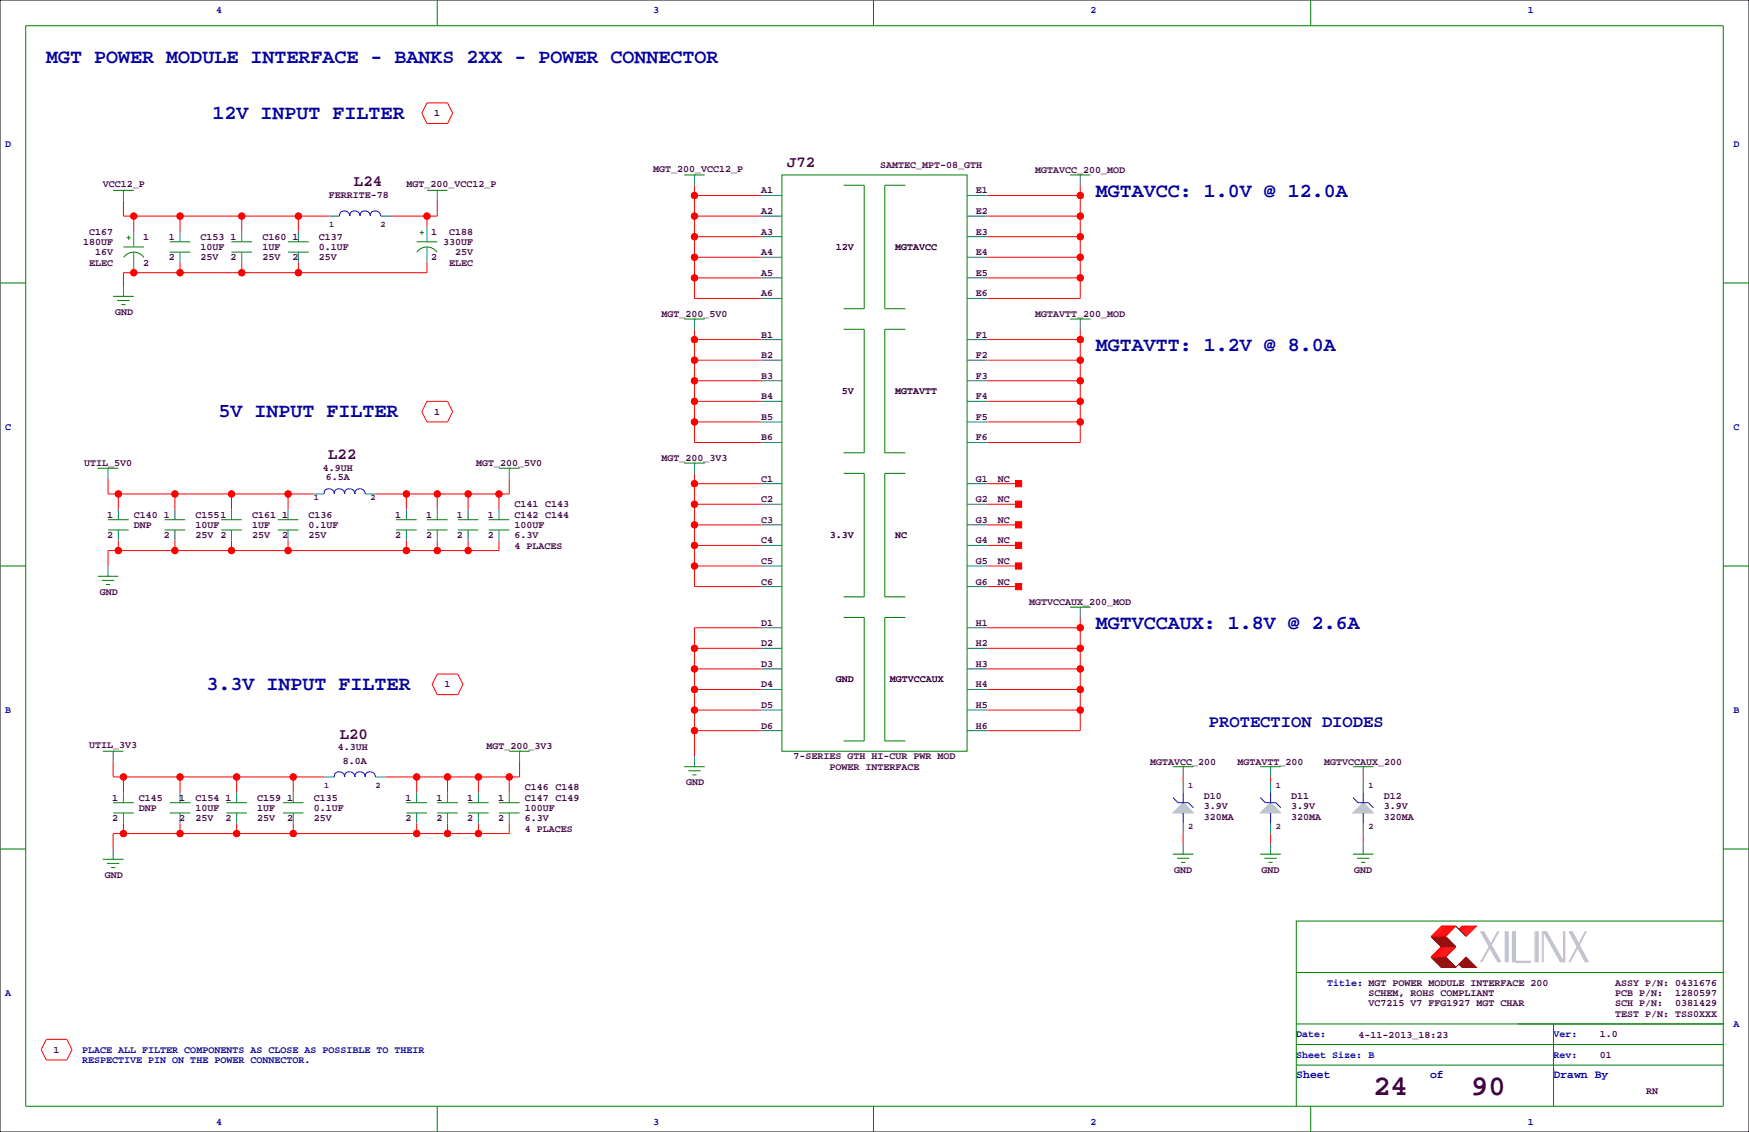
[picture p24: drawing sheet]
<svg xmlns="http://www.w3.org/2000/svg" width="432mm" height="279mm" viewBox="0 0 432 279" stroke-linecap="round" stroke-linejoin="round" font-family="sans-serif">
<defs><g id="words">
<g font-size="7.1" fill="#400040">
<text x="339.1" y="270.3">24</text>
<text x="363.2" y="270.3">90</text>
</g>
<g font-size="4.9" fill="#0000a0">
<text x="11.4" y="15.5">MGT POWER MODULE INTERFACE - BANKS 2XX - POWER CONNECTOR</text>
<text x="52.5" y="29.3">12V INPUT FILTER</text>
<text x="270.5" y="48.5">MGTAVCC: 1.0V @ 12.0A</text>
<text x="270.5" y="86.6">MGTAVTT: 1.2V @ 8.0A</text>
<text x="54" y="103">5V INPUT FILTER</text>
<text x="270.5" y="155.2">MGTVCCAUX: 1.8V @ 2.6A</text>
<text x="51" y="170.3">3.3V INPUT FILTER</text>
</g>
<text font-size="4.2" fill="#0000a0" x="298.5" y="179.5">PROTECTION DIODES</text>
<g font-size="3.9" fill="#400040">
<text x="194.3" y="41.1">J72</text>
<text x="87.4" y="45.9">L24</text>
<text x="81" y="113.3">L22</text>
<text x="83.9" y="182.4">L20</text>
</g>
<g font-size="2.8" fill="#0000a0">
<text x="320" y="266.1">Sheet</text>
<text x="353.1" y="266.1">of</text>
<text x="383.5" y="266.1">Drawn By</text>
</g>
<g font-size="2.5" fill="#0000a0">
<text x="53.3" y="3.3">4</text>
<text x="161.3" y="3.3">3</text>
<text x="269.2" y="3.3">2</text>
<text x="377.2" y="3.3">1</text>
<text x="1.3" y="36.3">D</text>
<text x="428" y="36.3">D</text>
<text x="1.3" y="106.2">C</text>
<text x="428" y="106.2">C</text>
<text x="1.3" y="176">B</text>
<text x="428" y="176">B</text>
<text x="1.3" y="245.9">A</text>
<text x="327.7" y="243.3">Title: MGT POWER MODULE INTERFACE 200</text>
<text x="320" y="256">Date:</text>
<text x="383.5" y="256">Ver:</text>
<text x="428" y="253.5">A</text>
<text x="20.3" y="259.8">PLACE ALL FILTER COMPONENTS AS CLOSE AS POSSIBLE TO THEIR</text>
<text x="20.3" y="262.4">RESPECTIVE PIN ON THE POWER CONNECTOR.</text>
<text x="320" y="261.1">Sheet Size: B</text>
<text x="383.5" y="261.1">Rev:</text>
<text x="53.3" y="277.6">4</text>
<text x="161.3" y="277.6">3</text>
<text x="269.2" y="277.6">2</text>
<text x="377.2" y="277.6">1</text>
</g>
<g font-size="2.5" fill="#400040">
<text x="107.2" y="28.7">1</text>
<text x="217.3" y="41.4">SAMTEC_MPT-08_GTH</text>
<text x="25.4" y="46.2">VCC12_P</text>
<text x="100.3" y="46.2">MGT_200_VCC12_P</text>
<text x="161.3" y="42.4">MGT_200_VCC12_P</text>
<text x="188" y="47.8">A1</text>
<text x="240.9" y="47.8">E1</text>
<text x="255.6" y="42.7">MGTAVCC_200_MOD</text>
<text x="81.2" y="48.9">FERRITE-78</text>
<text x="188" y="52.8">A2</text>
<text x="240.9" y="52.8">E2</text>
<text x="22" y="57.9">C167</text>
<text x="35.3" y="59.2">1</text>
<text x="41.7" y="59.2">1</text>
<text x="49.5" y="59.2">C153</text>
<text x="56.9" y="59.2">1</text>
<text x="64.8" y="59.2">C160</text>
<text x="72.2" y="59.2">1</text>
<text x="78.7" y="59.2">C137</text>
<text x="106.5" y="57.9">1</text>
<text x="110.9" y="57.9">C188</text>
<text x="188" y="57.9">A3</text>
<text x="240.9" y="57.9">E3</text>
<text x="20.5" y="60.5">180UF</text>
<text x="22" y="65.5">ELEC</text>
<text x="23.5" y="63">16V</text>
<text x="35.3" y="65.5">2</text>
<text x="41.7" y="64.3">2</text>
<text x="49.5" y="64.3">25V</text>
<text x="49.5" y="61.7">10UF</text>
<text x="56.9" y="64.3">2</text>
<text x="64.8" y="64.3">25V</text>
<text x="64.8" y="61.7">1UF</text>
<text x="72.2" y="64.3">2</text>
<text x="78.7" y="61.7">0.1UF</text>
<text x="78.7" y="64.3">25V</text>
<text x="106.5" y="64.3">2</text>
<text x="109.4" y="60.5">330UF</text>
<text x="110.9" y="65.5">ELEC</text>
<text x="112.4" y="63">25V</text>
<text x="188" y="63">A4</text>
<text x="240.9" y="63">E4</text>
<text x="188" y="68.1">A5</text>
<text x="240.9" y="68.1">E5</text>
<text x="28.4" y="77.7">GND</text>
<text x="188" y="73.2">A6</text>
<text x="240.9" y="73.2">E6</text>
<text x="163.3" y="78.2">MGT_200_5V0</text>
<text x="188" y="83.3">B1</text>
<text x="240.9" y="83.3">F1</text>
<text x="255.6" y="78.2">MGTAVTT_200_MOD</text>
<text x="188" y="88.4">B2</text>
<text x="240.9" y="88.4">F2</text>
<text x="188" y="93.5">B3</text>
<text x="240.9" y="93.5">F3</text>
<text x="188" y="98.6">B4</text>
<text x="240.9" y="98.6">F4</text>
<text x="107.2" y="102.4">1</text>
<text x="188" y="103.6">B5</text>
<text x="240.9" y="103.6">F5</text>
<text x="163.3" y="113.8">MGT_200_3V3</text>
<text x="188" y="108.7">B6</text>
<text x="240.9" y="108.7">F6</text>
<text x="20.7" y="115.1">UTIL_5V0</text>
<text x="79.7" y="116.2">4.9UH</text>
<text x="80.4" y="118.5">6.5A</text>
<text x="117.6" y="115.1">MGT_200_5V0</text>
<text x="188" y="118.9">C1</text>
<text x="240.9" y="118.9">G1</text>
<text x="246.4" y="118.9">NC</text>
<text x="127" y="125.2">C141 C143</text>
<text x="188" y="124">C2</text>
<text x="240.9" y="124">G2</text>
<text x="246.4" y="124">NC</text>
<text x="26.5" y="127.8">1</text>
<text x="33" y="127.8">C140</text>
<text x="33" y="130.3">DNP</text>
<text x="40.4" y="127.8">1</text>
<text x="48.3" y="130.3">10UF</text>
<text x="48.3" y="127.8">C1551</text>
<text x="62.2" y="130.3">1UF</text>
<text x="62.2" y="127.8">C161</text>
<text x="69.6" y="127.8">1</text>
<text x="76.2" y="130.3">0.1UF</text>
<text x="76.2" y="127.8">C136</text>
<text x="97.6" y="127.8">1</text>
<text x="105.2" y="127.8">1</text>
<text x="112.8" y="127.8">1</text>
<text x="120.4" y="127.8">1</text>
<text x="127" y="130.3">100UF</text>
<text x="127" y="127.8">C142 C144</text>
<text x="188" y="129">C3</text>
<text x="240.9" y="129">G3</text>
<text x="246.4" y="129">NC</text>
<text x="26.5" y="132.8">2</text>
<text x="40.4" y="132.8">2</text>
<text x="48.3" y="132.8">25V 2</text>
<text x="62.2" y="132.8">25V</text>
<text x="69.6" y="132.8">2</text>
<text x="76.2" y="132.8">25V</text>
<text x="97.6" y="132.8">2</text>
<text x="105.2" y="132.8">2</text>
<text x="112.8" y="132.8">2</text>
<text x="120.4" y="132.8">2</text>
<text x="127" y="135.4">4 PLACES</text>
<text x="127" y="132.8">6.3V</text>
<text x="188" y="134.1">C4</text>
<text x="240.9" y="134.1">G4</text>
<text x="246.4" y="134.1">NC</text>
<text x="188" y="139.2">C5</text>
<text x="240.9" y="139.2">G5</text>
<text x="246.4" y="139.2">NC</text>
<text x="24.6" y="146.8">GND</text>
<text x="188" y="144.3">C6</text>
<text x="240.9" y="144.3">G6</text>
<text x="246.4" y="144.3">NC</text>
<text x="254.1" y="149.4">MGTVCCAUX_200_MOD</text>
<text x="188" y="154.4">D1</text>
<text x="240.9" y="154.4">H1</text>
<text x="188" y="159.5">D2</text>
<text x="240.9" y="159.5">H2</text>
<text x="188" y="164.6">D3</text>
<text x="240.9" y="164.6">H3</text>
<text x="109.7" y="169.7">1</text>
<text x="188" y="169.7">D4</text>
<text x="240.9" y="169.7">H4</text>
<text x="188" y="174.8">D5</text>
<text x="188" y="179.8">D6</text>
<text x="240.9" y="174.8">H5</text>
<text x="240.9" y="179.8">H6</text>
<text x="22" y="184.7">UTIL_3V3</text>
<text x="83.4" y="185.1">4.3UH</text>
<text x="120.1" y="184.9">MGT_200_3V3</text>
<text x="84.7" y="188.7">8.0A</text>
<text x="195.9" y="187.5">7-SERIES GTH HI-CUR PWR MOD</text>
<text x="204.8" y="190">POWER INTERFACE</text>
<text x="284" y="188.7">MGTAVCC_200</text>
<text x="305.5" y="188.7">MGTAVTT_200</text>
<text x="326.9" y="188.7">MGTVCCAUX_200</text>
<text x="27.7" y="197.6">1</text>
<text x="34.3" y="197.6">C145</text>
<text x="44.2" y="197.6">1</text>
<text x="48.3" y="197.6">C154</text>
<text x="55.7" y="197.6">1</text>
<text x="63.5" y="197.6">C159</text>
<text x="70.9" y="197.6">1</text>
<text x="77.5" y="197.6">C135</text>
<text x="100.1" y="197.6">1</text>
<text x="107.7" y="197.6">1</text>
<text x="115.4" y="197.6">1</text>
<text x="123" y="197.6">1</text>
<text x="129.5" y="197.6">C147 C149</text>
<text x="129.5" y="195.1">C146 C148</text>
<text x="169.4" y="193.8">GND</text>
<text x="297.2" y="197.2">D10</text>
<text x="318.8" y="197.2">D11</text>
<text x="341.6" y="197.2">D12</text>
<text x="27.7" y="202.7">2</text>
<text x="34.3" y="200.2">DNP</text>
<text x="44.2" y="202.7">2</text>
<text x="48.3" y="202.7">25V</text>
<text x="48.3" y="200.2">10UF</text>
<text x="55.7" y="202.7">2</text>
<text x="63.5" y="202.7">25V</text>
<text x="63.5" y="200.2">1UF</text>
<text x="70.9" y="202.7">2</text>
<text x="77.5" y="200.2">0.1UF</text>
<text x="77.5" y="202.7">25V</text>
<text x="100.1" y="202.7">2</text>
<text x="107.7" y="202.7">2</text>
<text x="115.4" y="202.7">2</text>
<text x="123" y="202.7">2</text>
<text x="129.5" y="200.2">100UF</text>
<text x="129.5" y="202.7">6.3V</text>
<text x="297.2" y="199.7">3.9V</text>
<text x="297.2" y="202.3">320MA</text>
<text x="318.8" y="199.7">3.9V</text>
<text x="318.8" y="202.3">320MA</text>
<text x="341.6" y="199.7">3.9V</text>
<text x="341.6" y="202.3">320MA</text>
<text x="129.5" y="205.2">4 PLACES</text>
<text x="289.9" y="215.4">GND</text>
<text x="311.5" y="215.4">GND</text>
<text x="334.3" y="215.4">GND</text>
<text x="25.9" y="216.7">GND</text>
<text x="337.8" y="245.9">SCHEM, ROHS COMPLIANT</text>
<text x="398.8" y="243.3">ASSY P/N: 0431676</text>
<text x="398.8" y="245.9">PCB P/N:</text>
<text x="413.6" y="245.9">1280597</text>
<text x="337.8" y="248.4">VC7215 V7 FFG1927 MGT CHAR</text>
<text x="398.8" y="248.4">SCH P/N:</text>
<text x="398.8" y="251">TEST P/N: TSS0XXX</text>
<text x="413.6" y="248.4">0381429</text>
<text x="335.4" y="256.3">4-11-2013_18:23</text>
<text x="395" y="256">1.0</text>
<text x="13.2" y="259.8">1</text>
<text x="395" y="261.1">01</text>
<text x="406.4" y="270">RN</text>
</g>
<g font-size="2.5">
<text x="206.4" y="61.7">12V</text>
<text x="221" y="61.7">MGTAVCC</text>
<text x="207.9" y="97.3">5V</text>
<text x="221" y="97.3">MGTAVTT</text>
<text x="204.9" y="132.8">3.3V</text>
<text x="221" y="132.8">NC</text>
<text x="206.4" y="168.4">GND</text>
<text x="219.7" y="168.4">MGTVCCAUX</text>
</g>
<g font-size="2.1" fill="#400040">
<text x="81.3" y="56">1</text>
<text x="94" y="56">2</text>
<text x="77.5" y="123.3">1</text>
<text x="91.4" y="123.3">2</text>
<text x="80" y="194.4">1</text>
<text x="92.7" y="194.4">2</text>
<text x="293.4" y="194.4">1</text>
<text x="315" y="194.4">1</text>
<text x="337.8" y="194.4">1</text>
<text x="293.4" y="204.6">2</text>
<text x="315" y="204.6">2</text>
<text x="337.8" y="204.6">2</text>
</g>
</g></defs>
<path d="M0 0h431.8v279.4h-431.8z" fill="none" stroke="#000" stroke-width=".25"/>
<g fill="none" stroke="#f00" stroke-width=".25">
<path d="M105.4 25.4h5.1l1.3 2.5-1.3 2.6h-5.1l-1.3-2.6zM30.5 49.5v3.8h50.8M33 53.3v3.9M44.4 53.3v3.9M59.7 53.3v3.9M73.7 53.3v3.9M105.4 53.3v2.6M107.9 49.5v3.8h-11.4M171.4 53.3h16.6M171.4 45.7v28h16.6M171.4 58.4h16.6M171.4 48.3h16.6"/>
<path d="M243.8 53.3h22.9M243.8 58.4h22.9M243.8 48.3h22.9M266.7 45.7v28h-22.9M33 66v1.3M44.4 64.8v2.5M59.7 64.8v2.5M73.7 64.8v2.5M105.4 64.8v2.5h-74.9v3.3M171.4 63.5h16.6M171.4 68.6h16.6M243.8 63.5h22.9"/>
<path d="M243.8 68.6h22.9M105.4 99.1h5.1l1.3 2.5-1.3 2.5h-5.1l-1.3-2.5zM171.4 81.3v27.9h16.6M171.4 83.8h16.6M171.4 99.1h16.6M171.4 94h16.6M171.4 88.9h16.6M243.8 83.8h22.9M243.8 99.1h22.9M243.8 94h22.9M243.8 88.9h22.9M266.7 81.3v27.9h-22.9"/>
<path d="M26.7 118.1v3.8h50.8M125.7 118.1v3.8h-33M171.4 116.8v28h16.6M171.4 119.4h16.6M171.4 104.1h16.6M243.8 119.4h7.7M243.8 104.1h22.9M29.2 121.9v3.8M29.2 133.3v2.6M43.2 121.9v3.8M43.2 133.3v2.6M57.1 121.9v3.8"/>
<path d="M57.1 133.3v2.6M71.1 121.9v3.8M71.1 133.3v2.6M100.3 121.9v3.8M100.3 133.3v2.6M107.9 121.9v3.8M107.9 133.3v2.6M115.6 121.9v3.8M115.6 133.3v2.6M123.2 133.3v2.6h-96.5v3.8M123.2 121.9v3.8M171.4 139.7h16.6"/>
<path d="M171.4 124.5h16.6M171.4 129.5h16.6M171.4 134.6h16.6M243.8 139.7h7.7M243.8 124.5h7.7M243.8 129.5h7.7M243.8 134.6h7.7M188 154.9h-16.6v31.8M243.8 144.8h7.7M243.8 154.9h22.9M266.7 152.4v27.9h-22.9M107.9 166.4h5.1l1.3 2.5-1.3 2.5h-5.1l-1.2-2.5z"/>
<path d="M171.4 160h16.6M171.4 165.1h16.6M171.4 170.2h16.6M171.4 175.3h16.6M243.8 160h22.9M243.8 165.1h22.9M243.8 170.2h22.9M243.8 175.3h22.9M27.9 188v3.8h52.1M30.5 191.8v3.8M44.4 191.8v3.8M58.4 191.8v3.8"/>
<path d="M72.4 191.8v3.8M102.9 191.8v3.8M110.5 191.8v3.8M118.1 191.8v3.8M125.7 191.8v3.8M128.3 188v3.8h-33.1M171.4 180.3h16.6M292.1 191.8v1.2M313.7 191.8v1.2M336.5 191.8v1.2M30.5 203.2v2.5M44.4 203.2v2.5"/>
<path d="M58.4 203.2v2.5M72.4 203.2v2.5M102.9 203.2v2.5M110.5 203.2v2.5M118.1 203.2v2.5M125.7 203.2v2.5h-97.8v3.8M292.1 205.7v2.6M313.7 205.7v2.6M336.5 205.7v2.6M355.9 233.7l-2.6 2.5h3.6l2.5-2.5M355.9 228.6h3.5l-2.5 2.5h-3.6zM356.1 233.7l-2.5 2.5"/>
<path d="M356.1 228.6l-2.5 2.5M356.4 233.7l-2.6 2.5M356.4 228.6l-2.6 2.5M356.6 233.7l-2.5 2.5M356.6 228.6l-2.5 2.5M356.9 233.7l-2.6 2.5M356.9 228.6l-2.6 2.5M357.1 233.7l-2.5 2.5M357.1 228.6l-2.5 2.5M357.4 233.7l-2.6 2.5M357.4 228.6l-2.6 2.5M357.6 233.7l-2.5 2.5"/>
<path d="M357.6 228.6l-2.5 2.5M357.9 233.7l-2.6 2.5M357.9 228.6l-2.6 2.5M358.1 233.7l-2.5 2.5M358.1 228.6l-2.5 2.5M358.4 233.7l-2.5 2.5M358.4 228.6l-2.5 2.5M358.6 233.7l-2.5 2.5M358.6 228.6l-2.5 2.5M358.9 233.7l-2.5 2.5M358.9 228.6l-2.5 2.5M359.2 233.7l-2.6 2.5"/>
<path d="M359.2 228.6l-2.6 2.5M360.2 229.4l.7-.8h3.6l-2.6 2.5M361.2 228.6l-.8 .8M361.4 228.6l-1 1M361.7 228.6l-1 1M361.9 228.6l-1.2 1.3M362.2 228.6l-1.3 1.3M362.5 228.6l-1.6 1.5M362.7 228.6l-1.5 1.5M363 228.6l-1.8 1.8M363.2 228.6l-1.8 1.8M363.5 228.6l-2.1 2"/>
<path d="M363.7 228.6l-2 2M364 228.6l-2.3 2.3M364.2 228.6l-2.3 2.3M11.4 256.5h5.1l1.3 2.6-1.3 2.5h-5.1l-1.2-2.5z"/>
<circle cx="33" cy="53.3" r=".76"/>
<circle cx="44.5" cy="53.3" r=".76"/>
<circle cx="59.7" cy="53.3" r=".76"/>
<circle cx="73.7" cy="53.3" r=".76"/>
<circle cx="105.4" cy="53.3" r=".76"/>
<circle cx="171.5" cy="53.3" r=".76"/>
<circle cx="171.5" cy="48.3" r=".76"/>
<circle cx="171.5" cy="58.4" r=".76"/>
<circle cx="266.7" cy="53.3" r=".76"/>
<circle cx="266.7" cy="48.3" r=".76"/>
<circle cx="266.7" cy="58.4" r=".76"/>
<circle cx="33" cy="67.3" r=".76"/>
<circle cx="44.5" cy="67.3" r=".76"/>
<circle cx="59.7" cy="67.3" r=".76"/>
<circle cx="73.7" cy="67.3" r=".76"/>
<circle cx="171.5" cy="68.6" r=".76"/>
<circle cx="171.5" cy="63.5" r=".76"/>
<circle cx="266.7" cy="68.6" r=".76"/>
<circle cx="266.7" cy="63.5" r=".76"/>
<circle cx="171.5" cy="94" r=".76"/>
<circle cx="171.5" cy="83.8" r=".76"/>
<circle cx="171.5" cy="99.1" r=".76"/>
<circle cx="171.5" cy="88.9" r=".76"/>
<circle cx="266.7" cy="94" r=".76"/>
<circle cx="266.7" cy="83.8" r=".76"/>
<circle cx="266.7" cy="99.1" r=".76"/>
<circle cx="266.7" cy="88.9" r=".76"/>
<circle cx="171.5" cy="119.4" r=".76"/>
<circle cx="171.5" cy="104.1" r=".76"/>
<circle cx="266.7" cy="104.1" r=".76"/>
<circle cx="29.2" cy="121.9" r=".76"/>
<circle cx="29.2" cy="135.9" r=".76"/>
<circle cx="43.2" cy="121.9" r=".76"/>
<circle cx="43.2" cy="135.9" r=".76"/>
<circle cx="57.2" cy="121.9" r=".76"/>
<circle cx="57.2" cy="135.9" r=".76"/>
<circle cx="71.1" cy="121.9" r=".76"/>
<circle cx="71.1" cy="135.9" r=".76"/>
<circle cx="100.3" cy="121.9" r=".76"/>
<circle cx="100.3" cy="135.9" r=".76"/>
<circle cx="108" cy="121.9" r=".76"/>
<circle cx="108" cy="135.9" r=".76"/>
<circle cx="115.6" cy="121.9" r=".76"/>
<circle cx="115.6" cy="135.9" r=".76"/>
<circle cx="123.2" cy="121.9" r=".76"/>
<circle cx="171.5" cy="134.6" r=".76"/>
<circle cx="171.5" cy="139.7" r=".76"/>
<circle cx="171.5" cy="129.5" r=".76"/>
<circle cx="171.5" cy="124.5" r=".76"/>
<circle cx="266.7" cy="154.9" r=".76"/>
<circle cx="171.5" cy="170.2" r=".76"/>
<circle cx="171.5" cy="160" r=".76"/>
<circle cx="171.5" cy="165.1" r=".76"/>
<circle cx="171.5" cy="175.3" r=".76"/>
<circle cx="266.7" cy="170.2" r=".76"/>
<circle cx="266.7" cy="160" r=".76"/>
<circle cx="266.7" cy="165.1" r=".76"/>
<circle cx="266.7" cy="175.3" r=".76"/>
<circle cx="30.5" cy="191.8" r=".76"/>
<circle cx="44.5" cy="191.8" r=".76"/>
<circle cx="58.4" cy="191.8" r=".76"/>
<circle cx="72.4" cy="191.8" r=".76"/>
<circle cx="102.9" cy="191.8" r=".76"/>
<circle cx="110.5" cy="191.8" r=".76"/>
<circle cx="118.1" cy="191.8" r=".76"/>
<circle cx="125.7" cy="191.8" r=".76"/>
<circle cx="171.5" cy="180.3" r=".76"/>
<circle cx="30.5" cy="205.7" r=".76"/>
<circle cx="44.5" cy="205.7" r=".76"/>
<circle cx="58.4" cy="205.7" r=".76"/>
<circle cx="72.4" cy="205.7" r=".76"/>
<circle cx="102.9" cy="205.7" r=".76"/>
<circle cx="110.5" cy="205.7" r=".76"/>
<circle cx="118.1" cy="205.7" r=".76"/>
</g>
<g fill="none" stroke="#008080" stroke-width=".25">
<path d="M30.5 47v2.5M33 57.2v3.8M44.4 57.2v2.5M59.7 57.2v2.5M73.7 57.2v2.5M81.3 53.3h2.5M94 53.3h2.5M105.4 55.9v3.8M107.9 47v2.5M171.4 43.2v2.5M188 53.3h5M188 58.4h5"/>
<path d="M188 48.3h5M238.8 53.3h5M238.8 58.4h5M238.8 48.3h5M266.7 43.2v2.5M30.5 70.6v2.6M33 62.2v3.8M44.4 62.2v2.6M59.7 62.2v2.6M73.7 62.2v2.6M105.4 61v3.8M171.4 78.7v2.6"/>
<path d="M188 63.5h5M188 68.6h5M188 73.7h5M238.8 63.5h5M238.8 68.6h5M238.8 73.7h5M266.7 78.7v2.6M188 83.8h5M188 88.9h5M188 94h5M188 99.1h5M238.8 83.8h5"/>
<path d="M238.8 88.9h5M238.8 94h5M238.8 99.1h5M26.7 115.6v2.5M125.7 115.6v2.5M171.4 114.3v2.5M188 104.1h5M188 109.2h5M188 119.4h5M238.8 104.1h5M238.8 109.2h5M238.8 119.4h5"/>
<path d="M26.7 139.7v2.5M29.2 125.7v2.6M29.2 130.8v2.5M43.2 125.7v2.6M43.2 130.8v2.5M57.1 125.7v2.6M57.1 130.8v2.5M71.1 125.7v2.6M71.1 130.8v2.5M77.5 121.9h2.5M90.2 121.9h2.5M100.3 125.7v2.6"/>
<path d="M100.3 130.8v2.5M107.9 125.7v2.6M107.9 130.8v2.5M115.6 125.7v2.6M115.6 130.8v2.5M123.2 125.7v2.6M123.2 130.8v2.5M188 124.5h5M188 129.5h5M188 134.6h5M188 139.7h5M238.8 124.5h5"/>
<path d="M238.8 129.5h5M238.8 134.6h5M238.8 139.7h5M188 144.8h5M188 154.9h5M238.8 144.8h5M238.8 154.9h5M266.7 149.9v2.5M188 175.3h5M188 160h5M188 165.1h5M188 170.2h5"/>
<path d="M238.8 175.3h5M238.8 160h5M238.8 165.1h5M238.8 170.2h5M27.9 185.4v2.6M30.5 195.6v2.5M44.4 195.6v2.5M58.4 195.6v2.5M72.4 195.6v2.5M80 191.8h2.5M92.7 191.8h2.5M102.9 195.6v2.5"/>
<path d="M110.5 195.6v2.5M118.1 195.6v2.5M125.7 195.6v2.5M128.3 185.4v2.6M171.4 186.7v2.5M188 180.3h5M238.8 180.3h5M292.1 189.2v2.6M292.1 193v2.6M313.7 189.2v2.6M313.7 193v2.6M336.5 189.2v2.6"/>
<path d="M336.5 193v2.6M27.9 209.5v2.6M30.5 200.7v2.5M44.4 200.7v2.5M58.4 200.7v2.5M72.4 200.7v2.5M102.9 200.7v2.5M110.5 200.7v2.5M118.1 200.7v2.5M125.7 200.7v2.5M292.1 203.2v2.5M292.1 208.3v2.5"/>
<path d="M313.7 203.2v2.5M313.7 208.3v2.5M336.5 203.2v2.5M336.5 208.3v2.5"/>
</g>
<g fill="none" stroke="#008000" stroke-width=".25">
<path d="M6.3 6.4h419.1v266.6h-419.1zM107.9 0v6.4M215.6 0v6.4M323.6 0v6.4M27.9 47h5.1M30.5 47h.1M31.2 58.7h1.1M31.7 58.2v1M41.9 59.7h5.1M57.1 59.7h5.1M71.1 59.7h5.1M102.9 59.7h5"/>
<path d="M103.6 57.4h1M104.1 56.9v1M105.4 47h5.1M107.9 47h.1M168.9 43.2h5.1M171.4 43.2h.1M193 43.2h45.8v142.2h-45.8zM208.3 45.7h5.1v30.5h-5.1M223.5 45.7h-5.1v30.5h5.1M264.2 43.2h5M266.7 43.2h.1M0 69.8h6.3"/>
<path d="M27.9 73.2h5.1M29 74.2h3M30 75.2h1M30.5 73.2h.1M30.5 61h5.1M30.5 63.5a3 3 0 0 1 5 0M41.9 62.2h5.1M57.1 62.2h5.1M71.1 62.2h5.1M102.9 62.3a3 3 0 0 1 5 0M168.9 78.7h5.1M171.4 78.7h.1"/>
<path d="M264.2 78.7h5M266.7 78.7h.1M425.4 69.8h6.4M208.3 81.3h5.1v30.5h-5.1M223.5 81.3h-5.1v30.5h5.1M24.1 115.6h5.1M26.7 115.6h.1M123.2 115.6h5.1M125.7 115.6h.1M168.9 114.3h5.1M171.4 114.3h.1M208.3 116.8h5.1v30.5h-5.1"/>
<path d="M223.5 116.8h-5.1v30.5h5.1M0 139.7h6.3M26.7 130.8h5M26.7 128.3h5M40.6 130.8h5.1M40.6 128.3h5.1M54.6 130.8h5.1M54.6 128.3h5.1M68.6 130.8h5.1M68.6 128.3h5.1M97.8 130.8h5.1M97.8 128.3h5.1"/>
<path d="M105.4 130.8h5.1M105.4 128.3h5.1M113 130.8h5.1M113 128.3h5.1M120.6 130.8h5.1M120.6 128.3h5.1M425.4 139.7h6.4M24.1 142.2h5.1M25.1 143.3h3.1M26.2 144.3h1M26.7 142.2h.1M208.3 152.4h5.1v30.5h-5.1"/>
<path d="M223.5 152.4h-5.1v30.5h5.1M264.2 149.9h5M266.7 149.9h.1M25.4 185.4h5.1M27.9 185.4h.1M27.9 198.1h5.1M41.9 198.1h5.1M55.9 198.1h5.1M69.8 198.1h5.1M100.3 198.1h5.1M107.9 198.1h5.1M115.6 198.1h5"/>
<path d="M123.2 198.1h5.1M125.7 185.4h5.1M128.3 185.4h.1M168.9 189.2h5.1M169.9 190.2h3.1M170.9 191.3h1.1M171.4 189.2h.1M289.6 189.2h5M292.1 189.2h.1M311.1 189.2h5.1M313.7 189.2h.1M334 189.2h5.1"/>
<path d="M336.5 189.2h.1M0 209.5h6.3M25.4 212.1h5.1M26.4 213.1h3.1M27.4 214.1h1M27.9 212.1h.1M27.9 200.7h5.1M41.9 200.7h5.1M55.9 200.7h5.1M69.8 200.7h5.1M100.3 200.7h5.1M107.9 200.7h5.1"/>
<path d="M115.6 200.7h5M123.2 200.7h5.1M289.6 210.8h5M290.6 211.8h3M291.6 212.9h1M292.1 210.8h.1M311.1 210.8h5.1M312.2 211.8h3M313.2 212.9h1M313.7 210.8h.1M334 210.8h5.1M335 211.8h3.1"/>
<path d="M336 212.9h1.1M336.5 210.8h.1M425.4 209.5h6.4M425.4 227.3h-105.4v35.6M320 257.8h105.4M320 252.7h105.4M320 240h105.4M383.5 252.7v20.3M107.9 273v6.4M215.6 273v6.4M320 262.9v10.1M320 262.9h105.4"/>
<path d="M323.6 273v6.4M383.5 264.2h.1"/>
</g>
<g fill="#c0c0c0" stroke="#c0c0c0" stroke-width=".25">
<path d="M289.6 200.7l2.5-2.6 2.5 2.6z" fill-rule="evenodd"/>
<path d="M311.1 200.7l2.6-2.6 2.5 2.6z" fill-rule="evenodd"/>
<path d="M334 200.7l2.5-2.6 2.6 2.6z" fill-rule="evenodd"/>
</g>
<g fill="none" stroke="#00f" stroke-width=".25">
<path d="M85.1 52.1a1.02 1.02 0 0 0-1.2 1.2M85.1 52.1a1.27 1.27 0 0 1 1.3 1.2M86.4 53.3a1.26 1.26 0 0 1 1.2-1.3 1.26 1.26 0 0 1 1.3 1.3M88.9 53.3a1.26 1.26 0 0 1 1.3-1.3 1.26 1.26 0 0 1 1.2 1.3 1.27 1.27 0 0 1 1.3-1.3 1.27 1.27 0 0 1 1.3 1.3M80 121.9a1.26 1.26 0 0 1 1.3-1.3 1.26 1.26 0 0 1 1.2 1.3M82.6 121.9a1.26 1.26 0 0 1 1.2-1.3 1.26 1.26 0 0 1 1.3 1.3 1.27 1.27 0 0 1 1.3-1.3 1.27 1.27 0 0 1 1.2 1.3 1.27 1.27 0 0 1 1.3-1.3 1.27 1.27 0 0 1 1.3 1.3M83.8 190.5a1.02 1.02 0 0 0-1.2 1.3M83.8 190.5a1.27 1.27 0 0 1 1.3 1.3 1.05 1.05 0 0 1 1.3-1.3M86.4 190.5a1.27 1.27 0 0 1 1.2 1.3 1.05 1.05 0 0 1 1.3-1.3M88.9 190.5a1.27 1.27 0 0 1 1.3 1.3 1.05 1.05 0 0 1 1.2-1.3M91.4 190.5a1.27 1.27 0 0 1 1.3 1.3M289.6 196.8l1.2 1.3h2.6l1.2 1.3"/>
<path d="M292.1 195.6v2.5M311.1 196.8l1.3 1.3h2.6l1.2 1.3M313.7 195.6v2.5M334 196.8l1.3 1.3h2.5l1.3 1.3M336.5 195.6v2.5M292.1 200.7v2.5M313.7 200.7v2.5M336.5 200.7v2.5"/>
</g>
<g fill="#f00" stroke="#f00" stroke-width=".25">
<path d="M250.7 144h1.5v1.5h-1.5z" fill-rule="evenodd"/>
<path d="M250.7 138.9h1.5v1.6h-1.5z" fill-rule="evenodd"/>
<path d="M250.7 118.6h1.5v1.5h-1.5z" fill-rule="evenodd"/>
<path d="M250.7 123.7h1.5v1.5h-1.5z" fill-rule="evenodd"/>
<path d="M250.7 133.9h1.5v1.5h-1.5z" fill-rule="evenodd"/>
<path d="M250.7 128.8h1.5v1.5h-1.5z" fill-rule="evenodd"/>
<circle cx="29.2" cy="135.9" r=".76"/>
<circle cx="43.2" cy="135.9" r=".76"/>
<circle cx="57.2" cy="135.9" r=".76"/>
<circle cx="71.1" cy="135.9" r=".76"/>
<circle cx="100.3" cy="135.9" r=".76"/>
<circle cx="108" cy="135.9" r=".76"/>
<circle cx="115.6" cy="135.9" r=".76"/>
<circle cx="123.2" cy="121.9" r=".76"/>
<circle cx="115.6" cy="121.9" r=".76"/>
<circle cx="108" cy="121.9" r=".76"/>
<circle cx="100.3" cy="121.9" r=".76"/>
<circle cx="30.5" cy="191.8" r=".76"/>
<circle cx="44.5" cy="191.8" r=".76"/>
<circle cx="72.4" cy="191.8" r=".76"/>
<circle cx="58.4" cy="191.8" r=".76"/>
<circle cx="73.7" cy="67.3" r=".76"/>
<circle cx="59.7" cy="67.3" r=".76"/>
<circle cx="33" cy="67.3" r=".76"/>
<circle cx="44.5" cy="67.3" r=".76"/>
<circle cx="105.4" cy="53.3" r=".76"/>
<circle cx="73.7" cy="53.3" r=".76"/>
<circle cx="59.7" cy="53.3" r=".76"/>
<circle cx="33" cy="53.3" r=".76"/>
<circle cx="44.5" cy="53.3" r=".76"/>
<circle cx="29.2" cy="121.9" r=".76"/>
<circle cx="43.2" cy="121.9" r=".76"/>
<circle cx="71.1" cy="121.9" r=".76"/>
<circle cx="57.2" cy="121.9" r=".76"/>
<circle cx="102.9" cy="191.8" r=".76"/>
<circle cx="110.5" cy="191.8" r=".76"/>
<circle cx="118.1" cy="191.8" r=".76"/>
<circle cx="125.7" cy="191.8" r=".76"/>
<circle cx="118.1" cy="205.7" r=".76"/>
<circle cx="110.5" cy="205.7" r=".76"/>
<circle cx="102.9" cy="205.7" r=".76"/>
<circle cx="72.4" cy="205.7" r=".76"/>
<circle cx="58.4" cy="205.7" r=".76"/>
<circle cx="44.5" cy="205.7" r=".76"/>
<circle cx="30.5" cy="205.7" r=".76"/>
<circle cx="171.5" cy="68.6" r=".76"/>
<circle cx="171.5" cy="63.5" r=".76"/>
<circle cx="171.5" cy="58.4" r=".76"/>
<circle cx="171.5" cy="53.3" r=".76"/>
<circle cx="171.5" cy="48.3" r=".76"/>
<circle cx="171.5" cy="83.8" r=".76"/>
<circle cx="171.5" cy="104.1" r=".76"/>
<circle cx="171.5" cy="99.1" r=".76"/>
<circle cx="171.5" cy="94" r=".76"/>
<circle cx="171.5" cy="88.9" r=".76"/>
<circle cx="171.5" cy="119.4" r=".76"/>
<circle cx="171.5" cy="124.5" r=".76"/>
<circle cx="171.5" cy="129.5" r=".76"/>
<circle cx="171.5" cy="134.6" r=".76"/>
<circle cx="171.5" cy="139.7" r=".76"/>
<circle cx="171.5" cy="160" r=".76"/>
<circle cx="171.5" cy="165.1" r=".76"/>
<circle cx="171.5" cy="170.2" r=".76"/>
<circle cx="171.5" cy="180.3" r=".76"/>
<circle cx="171.5" cy="175.3" r=".76"/>
<circle cx="266.7" cy="83.8" r=".76"/>
<circle cx="266.7" cy="88.9" r=".76"/>
<circle cx="266.7" cy="94" r=".76"/>
<circle cx="266.7" cy="99.1" r=".76"/>
<circle cx="266.7" cy="104.1" r=".76"/>
<circle cx="266.7" cy="154.9" r=".76"/>
<circle cx="266.7" cy="160" r=".76"/>
<circle cx="266.7" cy="165.1" r=".76"/>
<circle cx="266.7" cy="170.2" r=".76"/>
<circle cx="266.7" cy="175.3" r=".76"/>
<circle cx="266.7" cy="48.3" r=".76"/>
<circle cx="266.7" cy="53.3" r=".76"/>
<circle cx="266.7" cy="58.4" r=".76"/>
<circle cx="266.7" cy="63.5" r=".76"/>
<circle cx="266.7" cy="68.6" r=".76"/>
</g>
<g fill="none" stroke="#800000" stroke-width=".25">
<path d="M353.3 236.2l2.6 2.6h3.5M353.3 231.1l2.6 2.6M353.6 231.1l2.5 2.6M353.6 236.2l2.5 2.6M353.8 231.1l2.6 2.6M353.8 236.2l2.6 2.6M354.1 231.1l2.5 2.6M354.1 236.2l2.5 2.6M354.3 231.1l2.6 2.6M354.3 236.2l2.6 2.6M354.6 231.1l2.5 2.6M354.6 236.2l2.5 2.6"/>
<path d="M354.8 231.1l2.6 2.6M354.8 236.2l2.6 2.6M355.1 231.1l2.5 2.6M355.1 236.2l2.5 2.6M355.3 231.1l2.6 2.6M355.3 236.2l2.6 2.6M355.6 231.1l2.5 2.6M355.6 236.2l2.5 2.6M355.9 231.1l2.5 2.6M355.9 236.2l2.5 2.6M356.1 231.1l2.5 2.6M356.1 236.2l2.5 2.6"/>
<path d="M356.4 231.1l2.5 2.6M356.4 236.2l2.5 2.6M356.6 231.1l2.6 2.6M356.6 236.2l2.6 2.6M356.9 231.1l2.5 2.6M356.9 236.2l2.5 2.6M359.4 228.6l2.5 2.5M360.2 238l.7 .8h3.6l-2.6-2.6-2.5 2.6M360.4 237.7l1 1.1M360.4 238l.8 .8M360.7 237.5l1.2 1.3M360.7 237.7l1 1.1"/>
<path d="M360.9 237.2l1.6 1.6M360.9 237.5l1.3 1.3M361.2 237l1.8 1.8M361.2 237.2l1.5 1.6M361.4 236.7l2.1 2.1M361.4 237l1.8 1.8M361.7 236.5l2.3 2.3M361.7 236.7l2 2.1M361.9 236.5l2.3 2.3"/>
</g>
<g fill="none" stroke="#c0c0c0" stroke-width=".25">
<path d="M365.5 229.9l4.3 7.6M365.8 229.9l4.3 7.6M366 229.9l4.3 7.6M366.3 229.9l4.3 7.6M369.8 229.9l-4.3 7.6M370.1 229.9l-4.3 7.6M371.6 229.9v7.6M371.9 229.9v7.6M372.1 229.9v7.6M372.4 229.9v7.6M373.4 229.9v7.6M373.6 229.9v7.6"/>
<path d="M373.9 229.9v7.6M374.1 229.9v7.6h3.9M374.1 237.2h3.9M379 229.9v7.6M379.2 229.9v7.6M379.5 229.9v7.6M379.7 229.9v7.6M380.7 229.9v7.6M381 237.5v-7.6l4.3 7.6M381.3 229.9l4.3 7.6M381.5 229.9l4.3 7.6M381.8 229.9l4.3 7.6v-7.6"/>
<path d="M386.3 229.9v7.6M387.3 229.9l4.1 7.6M387.6 229.9l4.1 7.6M387.9 229.9l4 7.6M388.1 229.9l4.1 7.6M391.4 229.9l-4.1 7.6M391.7 229.9l-4.1 7.6"/>
</g>
<use href="#words"/>
</svg>
